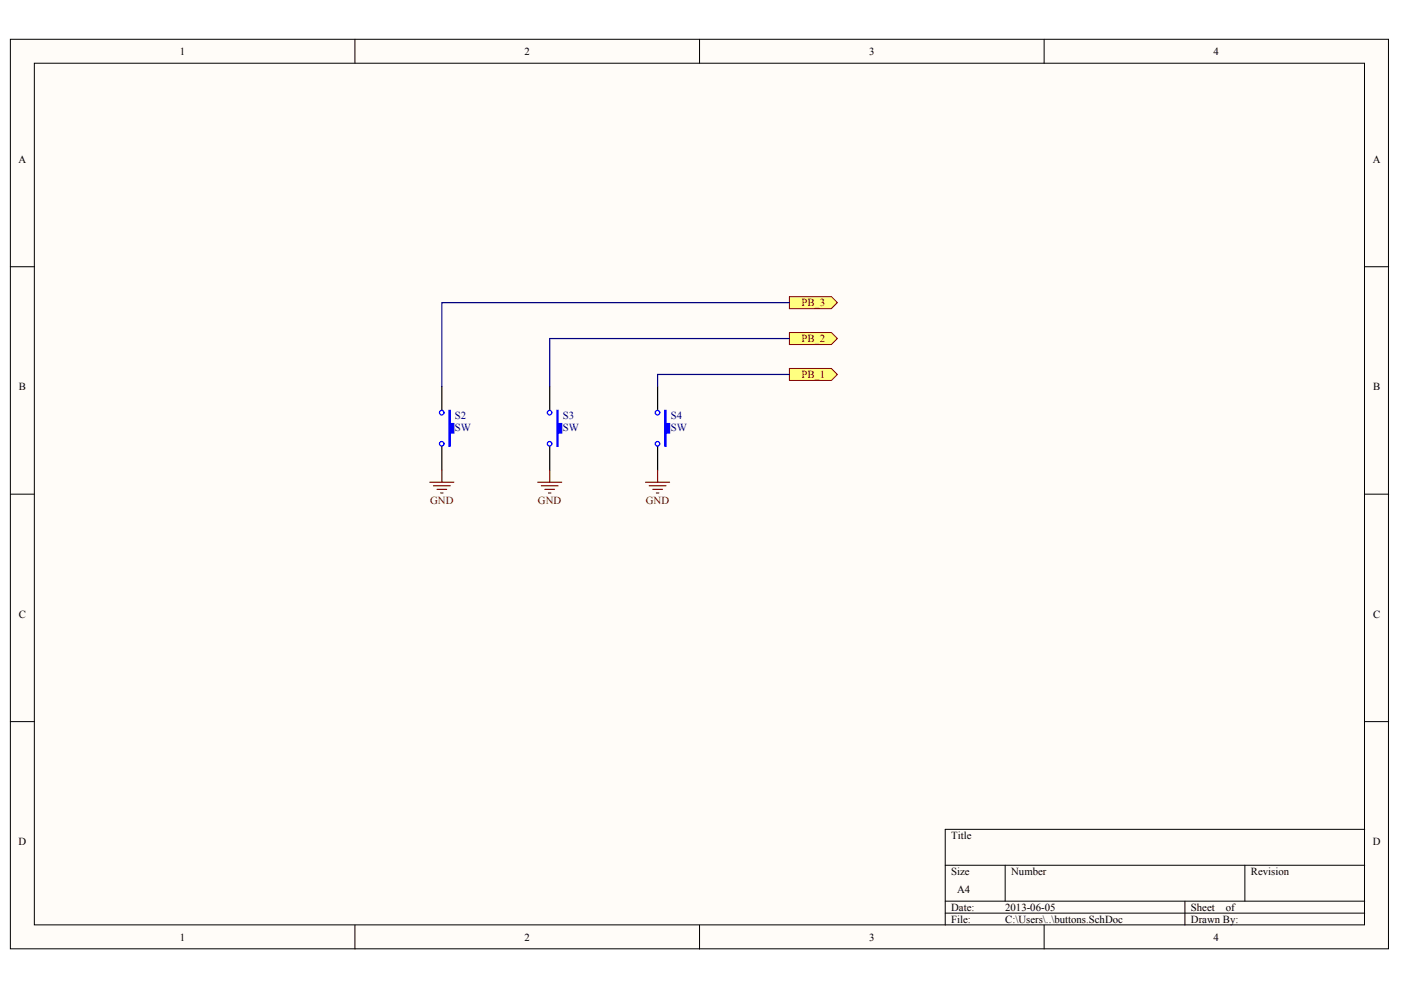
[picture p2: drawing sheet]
<svg xmlns="http://www.w3.org/2000/svg" width="297mm" height="210mm" viewBox="0 0 297 210" stroke-linecap="round" stroke-linejoin="round" font-family="sans-serif">
<defs><g id="words">
<g font-size="2.3">
<text x="38.1" y="11.7">1</text>
<text x="111.2" y="11.7">2</text>
<text x="184.3" y="11.7">3</text>
<text x="257.3" y="11.7">4</text>
<text x="3.9" y="34.5">A</text>
<text x="291.1" y="34.5">A</text>
<text x="4" y="82.7">B</text>
<text x="291.1" y="82.7">B</text>
<text x="4" y="130.9">C</text>
<text x="291.1" y="130.9">C</text>
<text x="3.9" y="179.2">D</text>
<text x="201.7" y="177.9">Title</text>
<text x="291.1" y="179.2">D</text>
<text x="201.7" y="185.5">Size</text>
<text x="214.4" y="185.5">Number</text>
<text x="265.2" y="185.5">Revision</text>
<text x="202.9" y="189.3">A4</text>
<text x="201.7" y="193.1">Date:</text>
<text x="201.7" y="195.6">File:</text>
<text x="213.1" y="193.1">2013-06-05</text>
<text x="213.1" y="195.6">C:\Users\..\buttons.SchDoc</text>
<text x="252.5" y="193.1">Sheet</text>
<text x="252.5" y="195.6">Drawn By:</text>
<text x="259.9" y="193.1">of</text>
<text x="38.1" y="199.4">1</text>
<text x="111.2" y="199.4">2</text>
<text x="184.3" y="199.4">3</text>
<text x="257.3" y="199.4">4</text>
</g>
<g font-size="2.3" fill="#800000">
<text x="169.9" y="64.9">PB_3</text>
<text x="169.9" y="72.5">PB_2</text>
<text x="169.9" y="80.2">PB_1</text>
<text x="91.2" y="106.8">GND</text>
<text x="114" y="106.8">GND</text>
<text x="136.9" y="106.8">GND</text>
</g>
<g font-size="2.3" fill="#000080">
<text x="96.5" y="88.8">S2</text>
<text x="119.3" y="88.8">S3</text>
<text x="142.2" y="88.8">S4</text>
<text x="96.5" y="91.4">SW</text>
<text x="119.3" y="91.4">SW</text>
<text x="142.2" y="91.4">SW</text>
</g>
</g></defs>
<g fill="#fffcf8" stroke="#000" stroke-width=".21">
<path d="M2.2 8.3h292.2v192.9h-292.2z"/>
<path d="M7.3 13.4h282v182.7h-282z"/>
</g>
<g fill="none" stroke="#000" stroke-width=".21">
<path d="M75.3 8.3v5.1M148.3 8.3v5.1M221.4 8.3v5.1M2.2 56.6h5.1M289.3 56.6h5.1M2.2 104.8h5.1M289.3 104.8h5.1M2.2 153h5.1M289.3 153h5.1M289.3 175.8h-88.9v20.3M75.3 196.1v5.1M148.3 196.1v5.1"/>
<path d="M200.4 183.5h88.9M200.4 191.1h88.9M200.4 193.6h88.9M213.1 183.5v7.6M221.4 196.1v5.1M251.2 191.1v5M263.9 183.5v7.6"/>
</g>
<path d="M93.7 81.9v5.1M93.7 94.6v5.1M116.6 81.9v5.1M116.6 94.6v5.1M139.4 81.9v5.1M139.4 94.6v5.1" fill="none" stroke="#000" stroke-width=".25"/>
<g fill="#00f" stroke="#00f" stroke-width=".25">
<path d="M95.2 87h.3v2.8h.7v2h-.7v2.8h-.3z" fill-rule="evenodd"/>
<path d="M118.1 87h.2v2.8h.8v2h-.8v2.8h-.2z" fill-rule="evenodd"/>
<path d="M140.9 87h.3v2.8h.8v2h-.8v2.8h-.3z" fill-rule="evenodd"/>
</g>
<g fill="none" stroke="#00f" stroke-width=".25">
<circle cx="93.7" cy="94.1" r=".48"/>
<circle cx="93.7" cy="87.5" r=".48"/>
<circle cx="116.5" cy="87.5" r=".48"/>
<circle cx="116.5" cy="94.1" r=".48"/>
<circle cx="139.4" cy="87.5" r=".48"/>
<circle cx="139.4" cy="94.1" r=".48"/>
</g>
<g fill="none" stroke="#800000" stroke-width=".25">
<path d="M93.7 99.7v2.5M116.6 99.7v2.5M139.4 99.7v2.5M91.1 102.2h5.1M91.9 103h3.6M92.7 103.8h2M93.4 104.5h.5M114 102.2h5.1M114.8 103h3.5M115.5 103.8h2.1M116.3 104.5h.5M136.9 102.2h5.1"/>
<path d="M137.6 103h3.6M138.4 103.8h2M139.2 104.5h.5"/>
</g>
<g fill="#ffff80" stroke="#800000" stroke-width=".21">
<path d="M167.4 78.1h8.9l1.2 1.3-1.2 1.3h-8.9z" fill-rule="evenodd"/>
<path d="M167.4 70.5h8.9l1.2 1.3-1.2 1.2h-8.9z" fill-rule="evenodd"/>
<path d="M167.4 62.9h8.9l1.2 1.3-1.2 1.2h-8.9z" fill-rule="evenodd"/>
</g>
<path d="M167.4 79.4h-28v2.5M167.4 71.8h-50.8v10.1M167.4 64.2h-73.7v17.7" fill="none" stroke="#000080" stroke-width=".25"/>
<use href="#words"/>
</svg>
